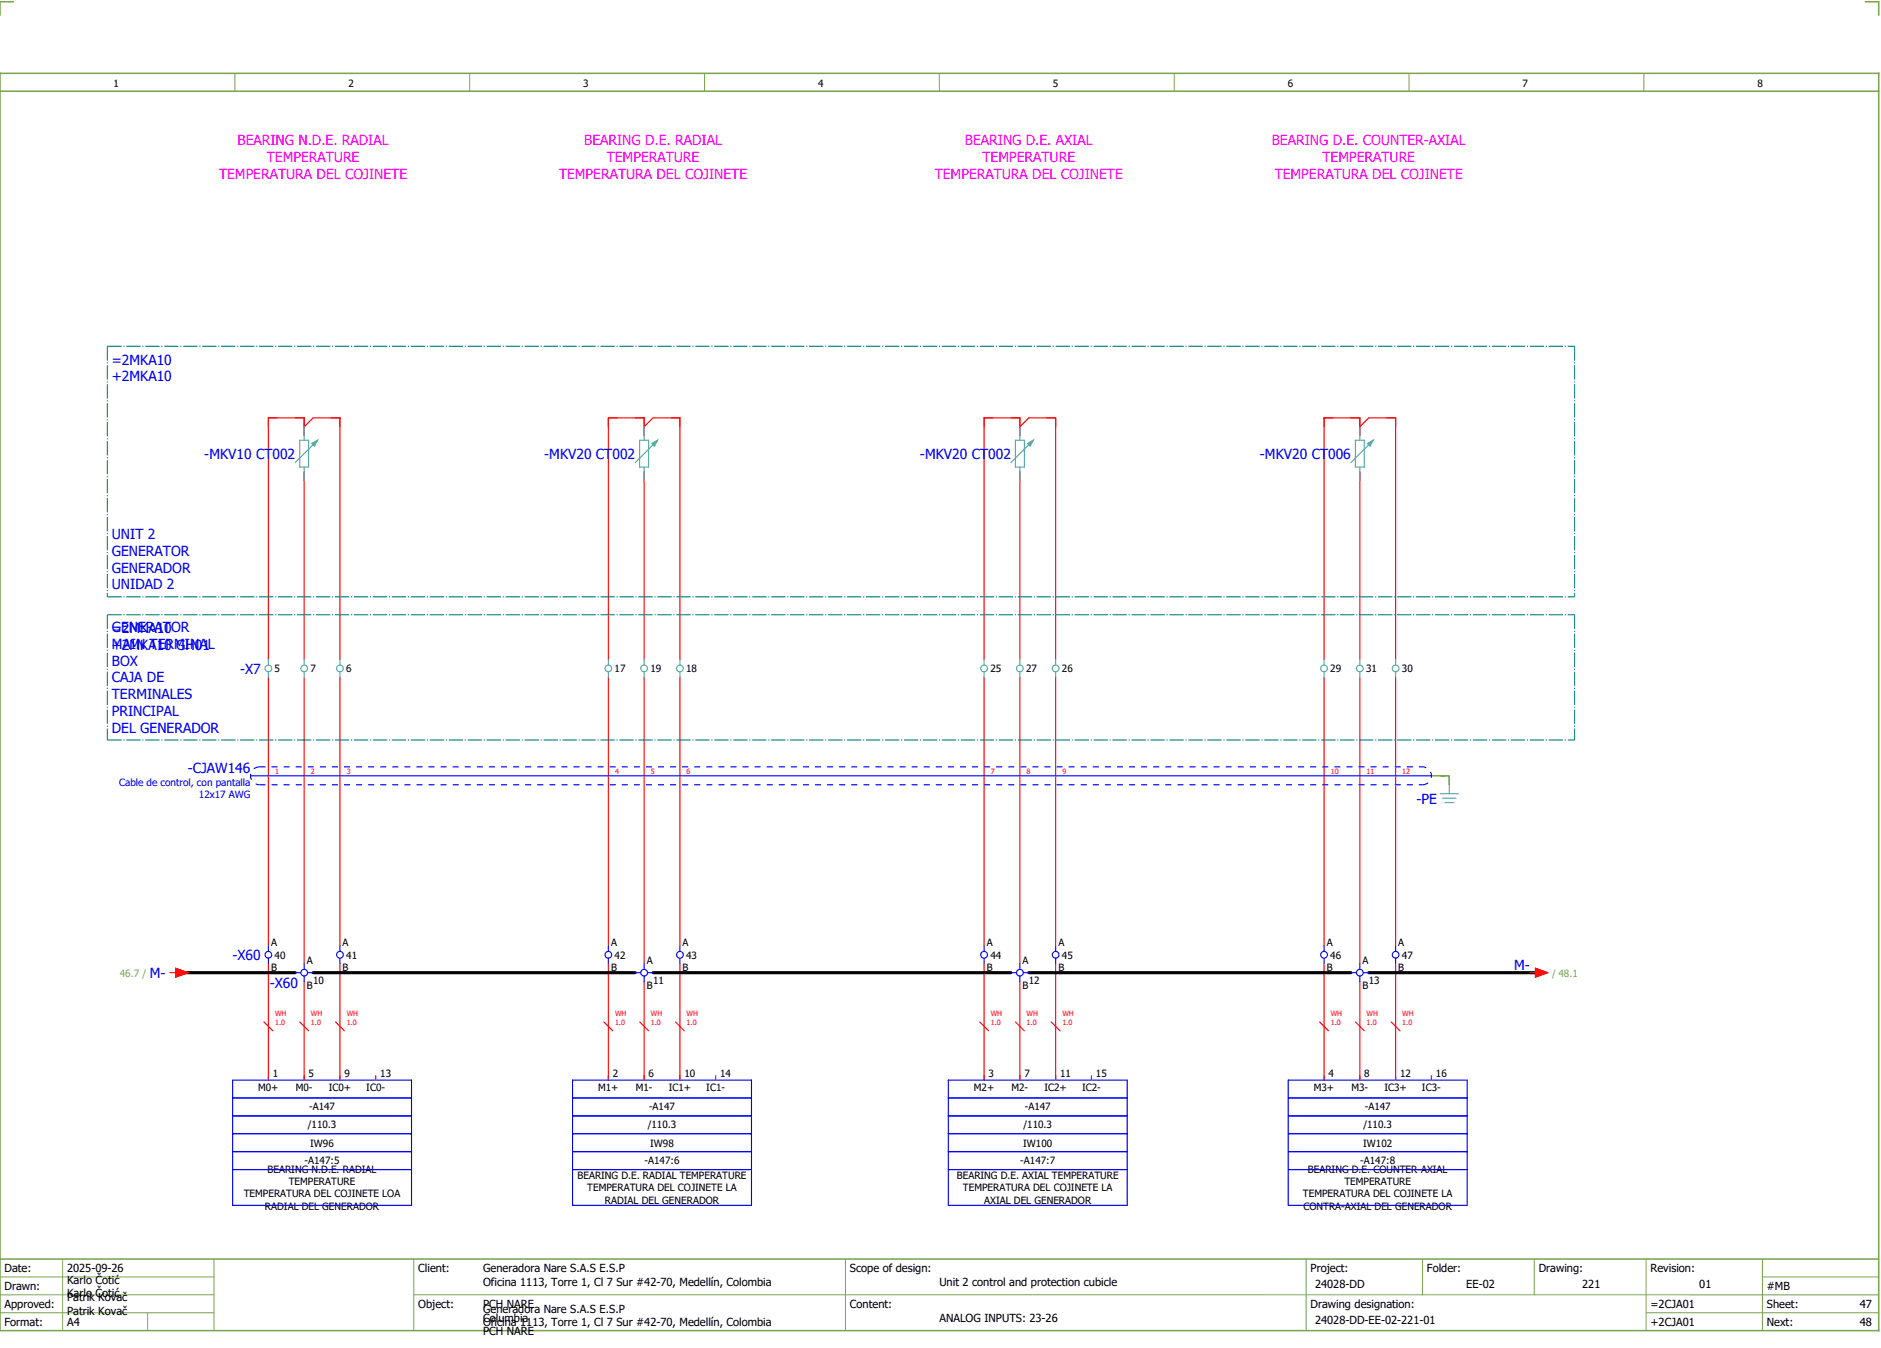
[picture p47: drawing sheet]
<svg xmlns="http://www.w3.org/2000/svg" width="421mm" height="301mm" viewBox="0 0 421 301" stroke-linecap="round" stroke-linejoin="round" font-family="sans-serif">
<defs><g id="words">
<g font-size="3.1" fill="#f0f">
<text x="53.1" y="32.5">BEARING N.D.E. RADIAL</text>
<text x="130.6" y="32.5">BEARING D.E. RADIAL</text>
<text x="215.7" y="32.5">BEARING D.E. AXIAL</text>
<text x="284.3" y="32.5">BEARING D.E. COUNTER-AXIAL</text>
<text x="49" y="40">TEMPERATURA DEL COJINETE</text>
<text x="59.6" y="36.3">TEMPERATURE</text>
<text x="125" y="40">TEMPERATURA DEL COJINETE</text>
<text x="135.6" y="36.3">TEMPERATURE</text>
<text x="209" y="40">TEMPERATURA DEL COJINETE</text>
<text x="219.6" y="36.3">TEMPERATURE</text>
<text x="285" y="40">TEMPERATURA DEL COJINETE</text>
<text x="295.6" y="36.3">TEMPERATURE</text>
</g>
<g font-size="3.1" fill="#00f">
<text x="25" y="81.5">=2MKA10</text>
<text x="25" y="85.3">+2MKA10</text>
<text x="45.7" y="102.6">-MKV10 CT002</text>
<text x="121.7" y="102.6">-MKV20 CT002</text>
<text x="205.7" y="102.6">-MKV20 CT002</text>
<text x="281.7" y="102.6">-MKV20 CT006</text>
<text x="25" y="120.5">UNIT 2</text>
<text x="25" y="124.3">GENERATOR</text>
<text x="25" y="128">GENERADOR</text>
<text x="25" y="131.8">UNIDAD 2</text>
<text x="25" y="141.5">=2MKA10</text>
<text x="25" y="141.3">GENERATOR</text>
<text x="25" y="145.3">+2MKA10 GH01</text>
<text x="25" y="145">MAIN TERMINAL</text>
<text x="25" y="148.8">BOX</text>
<text x="25" y="152.5">CAJA DE</text>
<text x="53.7" y="150.6">-X7</text>
<text x="25" y="156.3">TERMINALES</text>
<text x="25" y="160">PRINCIPAL</text>
<text x="25" y="163.8">DEL GENERADOR</text>
<text x="42" y="172.8">-CJAW146</text>
<text x="316.7" y="179.7">-PE</text>
<text x="52" y="214.6">-X60</text>
<text x="33.5" y="218.6">M-</text>
<text x="60.3" y="220.8">-X60</text>
<text x="338.5" y="216.8">M-</text>
</g>
<g font-size="2.5">
<text x="1" y="284.4">Date:</text>
<text x="15" y="286.9">Karlo Čotić</text>
<text x="15" y="284.4">2025-09-26</text>
<text x="93.5" y="284.4">Client:</text>
<text x="108" y="284.4">Generadora Nare S.A.S E.S.P</text>
<text x="108" y="287.4">Oficina 1113, Torre 1, Cl 7 Sur #42-70, Medellín, Colombia</text>
<text x="190" y="284.4">Scope of design:</text>
<text x="210" y="287.4">Unit 2 control and protection cubicle</text>
<text x="293" y="284.4">Project:</text>
<text x="294" y="287.9">24028-DD</text>
<text x="319" y="284.4">Folder:</text>
<text x="327.8" y="287.9">EE-02</text>
<text x="344" y="284.4">Drawing:</text>
<text x="353.7" y="287.9">221</text>
<text x="369" y="284.4">Revision:</text>
<text x="379.9" y="287.9">01</text>
<text x="1" y="288.4">Drawn:</text>
<text x="1" y="292.4">Approved:</text>
<text x="15" y="289.9">Karlo Čotić</text>
<text x="15" y="290.9">Patrik Kovač</text>
<text x="15" y="293.9">Patrik Kovač</text>
<text x="93.5" y="292.4">Object:</text>
<text x="108" y="293.4">Generadora Nare S.A.S E.S.P</text>
<text x="108" y="292.4">PCH NARE</text>
<text x="190" y="292.4">Content:</text>
<text x="293" y="292.4">Drawing designation:</text>
<text x="369" y="292.4">=2CJA01</text>
<text x="395" y="292.4">Sheet:</text>
<text x="395" y="288.4">#MB</text>
<text x="415.8" y="292.4">47</text>
<text x="1" y="296.4">Format:</text>
<text x="15" y="296.4">A4</text>
<text x="108" y="296.4">Oficina 1113, Torre 1, Cl 7 Sur #42-70, Medellín, Colombia</text>
<text x="108" y="295.4">Columbia</text>
<text x="108" y="298.4">PCH NARE</text>
<text x="210" y="295.4">ANALOG INPUTS: 23-26</text>
<text x="294" y="295.9">24028-DD-EE-02-221-01</text>
<text x="369" y="296.4">+2CJA01</text>
<text x="395" y="296.4">Next:</text>
<text x="415.8" y="296.4">48</text>
</g>
<g font-size="2.2">
<text x="25.4" y="19.4">1</text>
<text x="77.9" y="19.4">2</text>
<text x="130.4" y="19.4">3</text>
<text x="182.9" y="19.4">4</text>
<text x="235.4" y="19.4">5</text>
<text x="287.9" y="19.4">6</text>
<text x="340.4" y="19.4">7</text>
<text x="392.9" y="19.4">8</text>
<text x="61.4" y="150.3">5</text>
<text x="69.4" y="150.3">7</text>
<text x="77.4" y="150.3">6</text>
<text x="137.4" y="150.3">17</text>
<text x="145.4" y="150.3">19</text>
<text x="153.4" y="150.3">18</text>
<text x="221.4" y="150.3">25</text>
<text x="229.4" y="150.3">27</text>
<text x="237.4" y="150.3">26</text>
<text x="297.4" y="150.3">29</text>
<text x="305.4" y="150.3">31</text>
<text x="313.4" y="150.3">30</text>
<text x="60.6" y="211.5">A</text>
<text x="61.4" y="214.3">40</text>
<text x="68.6" y="215.5">A</text>
<text x="76.6" y="211.5">A</text>
<text x="77.4" y="214.3">41</text>
<text x="136.6" y="211.5">A</text>
<text x="137.4" y="214.3">42</text>
<text x="144.6" y="215.5">A</text>
<text x="152.6" y="211.5">A</text>
<text x="153.4" y="214.3">43</text>
<text x="220.6" y="211.5">A</text>
<text x="221.4" y="214.3">44</text>
<text x="228.6" y="215.5">A</text>
<text x="236.6" y="211.5">A</text>
<text x="237.4" y="214.3">45</text>
<text x="296.6" y="211.5">A</text>
<text x="297.4" y="214.3">46</text>
<text x="304.6" y="215.5">A</text>
<text x="312.6" y="211.5">A</text>
<text x="313.4" y="214.3">47</text>
<text x="60.6" y="217">B</text>
<text x="68.6" y="221">B</text>
<text x="70" y="220">10</text>
<text x="76.6" y="217">B</text>
<text x="136.6" y="217">B</text>
<text x="144.6" y="221">B</text>
<text x="146" y="220">11</text>
<text x="152.6" y="217">B</text>
<text x="220.6" y="217">B</text>
<text x="228.6" y="221">B</text>
<text x="230" y="220">12</text>
<text x="236.6" y="217">B</text>
<text x="296.6" y="217">B</text>
<text x="304.6" y="221">B</text>
<text x="306" y="220">13</text>
<text x="312.6" y="217">B</text>
<text x="57.7" y="243.8">M0+</text>
<text x="61" y="240.7">1</text>
<text x="66.1" y="243.8">M0-</text>
<text x="69" y="240.7">5</text>
<text x="73.5" y="243.8">IC0+</text>
<text x="77" y="240.7">9</text>
<text x="81.9" y="243.8">IC0-</text>
<text x="85" y="240.7">13</text>
<text x="133.7" y="243.8">M1+</text>
<text x="137" y="240.7">2</text>
<text x="142.1" y="243.8">M1-</text>
<text x="145" y="240.7">6</text>
<text x="149.5" y="243.8">IC1+</text>
<text x="153" y="240.7">10</text>
<text x="157.9" y="243.8">IC1-</text>
<text x="161" y="240.7">14</text>
<text x="217.7" y="243.8">M2+</text>
<text x="221" y="240.7">3</text>
<text x="226.1" y="243.8">M2-</text>
<text x="229" y="240.7">7</text>
<text x="233.5" y="243.8">IC2+</text>
<text x="237" y="240.7">11</text>
<text x="241.9" y="243.8">IC2-</text>
<text x="245" y="240.7">15</text>
<text x="293.7" y="243.8">M3+</text>
<text x="297" y="240.7">4</text>
<text x="302.1" y="243.8">M3-</text>
<text x="305" y="240.7">8</text>
<text x="309.5" y="243.8">IC3+</text>
<text x="313" y="240.7">12</text>
<text x="317.9" y="243.8">IC3-</text>
<text x="321" y="240.7">16</text>
<text x="69.1" y="248.1">-A147</text>
<text x="145.1" y="248.1">-A147</text>
<text x="229.1" y="248.1">-A147</text>
<text x="305.1" y="248.1">-A147</text>
<text x="68.8" y="252.1">/110.3</text>
<text x="69.4" y="256.3">IW96</text>
<text x="144.8" y="252.1">/110.3</text>
<text x="145.4" y="256.3">IW98</text>
<text x="228.7" y="256.3">IW100</text>
<text x="228.8" y="252.1">/110.3</text>
<text x="304.7" y="256.3">IW102</text>
<text x="304.8" y="252.1">/110.3</text>
<text x="59.8" y="262.2">BEARING N.D.E. RADIAL</text>
<text x="68.1" y="260.1">-A147:5</text>
<text x="129.1" y="263.6">BEARING D.E. RADIAL TEMPERATURE</text>
<text x="144.1" y="260.1">-A147:6</text>
<text x="213.9" y="263.6">BEARING D.E. AXIAL TEMPERATURE</text>
<text x="228.1" y="260.1">-A147:7</text>
<text x="292.4" y="262.2">BEARING D.E. COUNTER-AXIAL</text>
<text x="304.1" y="260.1">-A147:8</text>
<text x="54.5" y="267.6">TEMPERATURA DEL COJINETE LOA</text>
<text x="64.5" y="264.9">TEMPERATURE</text>
<text x="131.3" y="266.3">TEMPERATURA DEL COJINETE LA</text>
<text x="135.2" y="269">RADIAL DEL GENERADOR</text>
<text x="215.3" y="266.3">TEMPERATURA DEL COJINETE LA</text>
<text x="220" y="269">AXIAL DEL GENERADOR</text>
<text x="291.3" y="267.6">TEMPERATURA DEL COJINETE LA</text>
<text x="300.5" y="264.9">TEMPERATURE</text>
<text x="59.2" y="270.3">RADIAL DEL GENERADOR</text>
<text x="291.4" y="270.3">CONTRA-AXIAL DEL GENERADOR</text>
</g>
<g font-size="2.2" fill="#00f">
<text x="26.6" y="175.6">Cable de control, con pantalla</text>
<text x="44.5" y="178.3">12x17 AWG</text>
</g>
<g font-size="2.2" fill="#7ca552">
<text x="26.8" y="218.3">46.7 /</text>
<text x="347" y="218.3">/ 48.1</text>
</g>
<g font-size="1.6" fill="#f00">
<text x="61.5" y="172.9">1</text>
<text x="69.5" y="172.9">2</text>
<text x="77.5" y="172.9">3</text>
<text x="137.5" y="172.9">4</text>
<text x="145.5" y="172.9">5</text>
<text x="153.5" y="172.9">6</text>
<text x="221.5" y="172.9">7</text>
<text x="229.5" y="172.9">8</text>
<text x="237.5" y="172.9">9</text>
<text x="297.5" y="172.9">10</text>
<text x="305.5" y="172.9">11</text>
<text x="313.5" y="172.9">12</text>
<text x="61.5" y="227.1">WH</text>
<text x="69.5" y="227.1">WH</text>
<text x="77.5" y="227.1">WH</text>
<text x="137.5" y="227.1">WH</text>
<text x="145.5" y="227.1">WH</text>
<text x="153.5" y="227.1">WH</text>
<text x="221.5" y="227.1">WH</text>
<text x="229.5" y="227.1">WH</text>
<text x="237.5" y="227.1">WH</text>
<text x="297.5" y="227.1">WH</text>
<text x="305.5" y="227.1">WH</text>
<text x="313.5" y="227.1">WH</text>
<text x="61.5" y="229.1">1.0</text>
<text x="69.5" y="229.1">1.0</text>
<text x="77.5" y="229.1">1.0</text>
<text x="137.5" y="229.1">1.0</text>
<text x="145.5" y="229.1">1.0</text>
<text x="153.5" y="229.1">1.0</text>
<text x="221.5" y="229.1">1.0</text>
<text x="229.5" y="229.1">1.0</text>
<text x="237.5" y="229.1">1.0</text>
<text x="297.5" y="229.1">1.0</text>
<text x="305.5" y="229.1">1.0</text>
<text x="313.5" y="229.1">1.0</text>
</g>
</g></defs>
<path d="M0 16.4h420v281h-420zM3 .4h-3v3M417 .4h3v3M0 20.4h420M0 281.4h420" fill="none" stroke="#7ca552" stroke-width=".35"/>
<g fill="none" stroke="#7ca552" stroke-width=".22">
<path d="M52.5 16.4v4M105 16.4v4M157.5 16.4v4M210 16.4v4M262.5 16.4v4M315 16.4v4M367.5 16.4v4M0 285.4h47.8M0 293.4h47.8M14 281.4v16M33 293.4v4M47.8 281.4v16"/>
<path d="M47.8 289.4h-47.8M92.5 281.4v16M92.5 289.4h327.5M189 281.4v16M292 281.4v15.8M318 281.4v8M343 281.4v8M368 281.4v15.8M368 293.4h52M394 285.4h26M394 281.4v15.8"/>
</g>
<g fill="none" stroke="#f00" stroke-width=".25">
<path d="M68 97.4v-4h-8v54M68 95.4l2-2h6v54M144 97.4v-4h-8v54M144 95.4l2-2h6v54M228 97.4v-4h-8v54M228 95.4l2-2h6v54M304 97.4v-4h-8v54M304 95.4l2-2h6v54M68 105.4v42M144 105.4v42M228 105.4v42M304 105.4v42"/>
<path d="M60 151.4v60M68 151.4v64M76 151.4v60M136 151.4v60M144 151.4v64M152 151.4v60M220 151.4v60M228 151.4v64M236 151.4v60M296 151.4v60M304 151.4v64M312 151.4v60"/>
<path d="M38 217.4h1.3M39.3 216.4l2.7 1-2.7 1zM60 215.4v26M68 219.4v22M76 215.4v26M136 215.4v26M144 219.4v22M152 215.4v26M220 215.4v26M228 219.4v22M236 215.4v26M296 215.4v26"/>
<path d="M304 219.4v22M312 215.4v26M342 217.4h1.2M343.2 216.4l2.8 1-2.8 1zM59 228.4l2 2M67 228.4l2 2M75 228.4l2 2M135 228.4l2 2M143 228.4l2 2M151 228.4l2 2M219 228.4l2 2M227 228.4l2 2"/>
<path d="M235 228.4l2 2M295 228.4l2 2M303 228.4l2 2M311 228.4l2 2M84 240.4v1M160 240.4v1M244 240.4v1M320 240.4v1"/>
</g>
<path d="M320 173.4h4M322 173.4h2M324 173.4v2" fill="none" stroke="#00be00" stroke-width=".25" stroke-dasharray="3.2 .4 .3 .4" stroke-linecap="butt"/>
<path d="M40 217.4h26M70 217.4h72M146 217.4h80M230 217.4h72M306 217.4h38" fill="none" stroke="#000" stroke-width=".7"/>
<g fill="none" stroke="#00f" stroke-width=".25">
<path d="M56 173.4h264M60 211.4v1.2M60 214.1v1.3M66 217.4h1.3M68 215.4v1.2M68 218.1v1.3M68.8 217.4h1.2M76 211.4v1.2M76 214.1v1.3M136 211.4v1.2M136 214.1v1.3M142 217.4h1.2"/>
<path d="M144 215.4v1.2M144 218.1v1.3M144.8 217.4h1.2M152 211.4v1.2M152 214.1v1.3M220 211.4v1.2M220 214.1v1.3M226 217.4h1.2M228 215.4v1.2M228 218.1v1.3M228.7 217.4h1.3M236 211.4v1.2"/>
<path d="M236 214.1v1.3M296 211.4v1.2M296 214.1v1.3M302 217.4h1.2M304 215.4v1.2M304 218.1v1.3M304.7 217.4h1.3M312 211.4v1.2M312 214.1v1.3M52 249.4h40M52 241.4h40v28h-40zM52 245.4h40"/>
<path d="M52 257.4h40M52 253.4h40M128 249.4h40M128 245.4h40M128 257.4h40M128 253.4h40M128 241.4h40v28h-40zM212 249.4h40M212 245.4h40M212 257.4h40M212 253.4h40M212 241.4h40v28h-40z"/>
<path d="M288 249.4h40M288 245.4h40M288 257.4h40M288 253.4h40M288 241.4h40v28h-40zM52 261.4h40M128 261.4h40M212 261.4h40M288 261.4h40"/>
<circle cx="60" cy="213.4" r=".75"/>
<circle cx="68" cy="217.4" r=".75"/>
<circle cx="76" cy="213.4" r=".75"/>
<circle cx="136" cy="213.4" r=".75"/>
<circle cx="144" cy="217.4" r=".75"/>
<circle cx="152" cy="213.4" r=".75"/>
<circle cx="220" cy="213.4" r=".75"/>
<circle cx="228" cy="217.4" r=".75"/>
<circle cx="236" cy="213.4" r=".75"/>
<circle cx="296" cy="213.4" r=".75"/>
<circle cx="304" cy="217.4" r=".75"/>
<circle cx="312" cy="213.4" r=".75"/>
</g>
<path d="M24 77.4h328M24 77.4v56M352 77.4v56M24 133.4h328M24 137.4h328M24 137.4v28M352 137.4v28M24 165.4h328" fill="none" stroke="#007f7f" stroke-width=".25" stroke-dasharray="3.2 .4 .3 .4" stroke-linecap="butt"/>
<g fill="#52a5a5" stroke="#52a5a5" stroke-width=".22">
<path d="M69.8 99.1l1.2-.7-.7 1.2z"/>
<path d="M145.8 99.1l1.2-.7-.7 1.2z"/>
<path d="M229.8 99.1l1.2-.7-.8 1.2z"/>
<path d="M305.8 99.1l1.2-.7-.8 1.2z"/>
</g>
<g fill="none" stroke="#52a5a5" stroke-width=".25">
<path d="M67 98.4h2v6h-2zM68 95.4v3M70.3 99.6h.1M71 98.4l-.7 1.2M71 98.4l-1.2 .7 .5 .5M71 98.4l-5 5M143 98.4h2v6h-2zM144 95.4v3M146.3 99.6h.1M147 98.4l-.7 1.2M147 98.4l-1.2 .7 .5 .5M147 98.4l-5 5"/>
<path d="M227 98.4h2v6h-2zM228 95.4v3M230.2 99.6h.1M231 98.4l-.8 1.2M231 98.4l-1.2 .7 .4 .5M231 98.4l-5 5M303 98.4h2v6h-2zM304 95.4v3M306.2 99.6h.1M307 98.4l-.8 1.2M307 98.4l-1.2 .7 .4 .5M307 98.4l-5 5"/>
<path d="M68 104.4v3M144 104.4v3M228 104.4v3M304 104.4v3M60 147.4v1.2M60 150.1v1.3M68 147.4v1.2M68 150.1v1.3M76 147.4v1.2M76 150.1v1.3M136 147.4v1.2M136 150.1v1.3"/>
<path d="M144 147.4v1.2M144 150.1v1.3M152 147.4v1.2M152 150.1v1.3M220 147.4v1.2M220 150.1v1.3M228 147.4v1.2M228 150.1v1.3M236 147.4v1.2M236 150.1v1.3M296 147.4v1.2M296 150.1v1.3"/>
<path d="M304 147.4v1.2M304 150.1v1.3M312 147.4v1.2M312 150.1v1.3M322 177.4h4M322.5 178.4h3M323 179.4h2M324 175.4v2"/>
<circle cx="60" cy="149.4" r=".75"/>
<circle cx="68" cy="149.4" r=".75"/>
<circle cx="76" cy="149.4" r=".75"/>
<circle cx="136" cy="149.4" r=".75"/>
<circle cx="144" cy="149.4" r=".75"/>
<circle cx="152" cy="149.4" r=".75"/>
<circle cx="220" cy="149.4" r=".75"/>
<circle cx="228" cy="149.4" r=".75"/>
<circle cx="236" cy="149.4" r=".75"/>
<circle cx="296" cy="149.4" r=".75"/>
<circle cx="304" cy="149.4" r=".75"/>
<circle cx="312" cy="149.4" r=".75"/>
</g>
<path d="M58 175.4h260M58 171.4h260M58 171.4a2 2 0 0 0-2 2 2 2 0 0 0 2 2M318 175.4a2 2 0 0 0 2-2 2 2 0 0 0-2-2" fill="none" stroke="#00f" stroke-width=".25" stroke-dasharray="1.4 1.4" stroke-linecap="butt"/>
<g fill="#f00" stroke="#f00" stroke-width=".22">
<path d="M343.2 216.4l2.8 1-2.8 1z"/>
<path d="M39.3 216.4l2.7 1-2.7 1z"/>
</g>
<use href="#words"/>
</svg>
